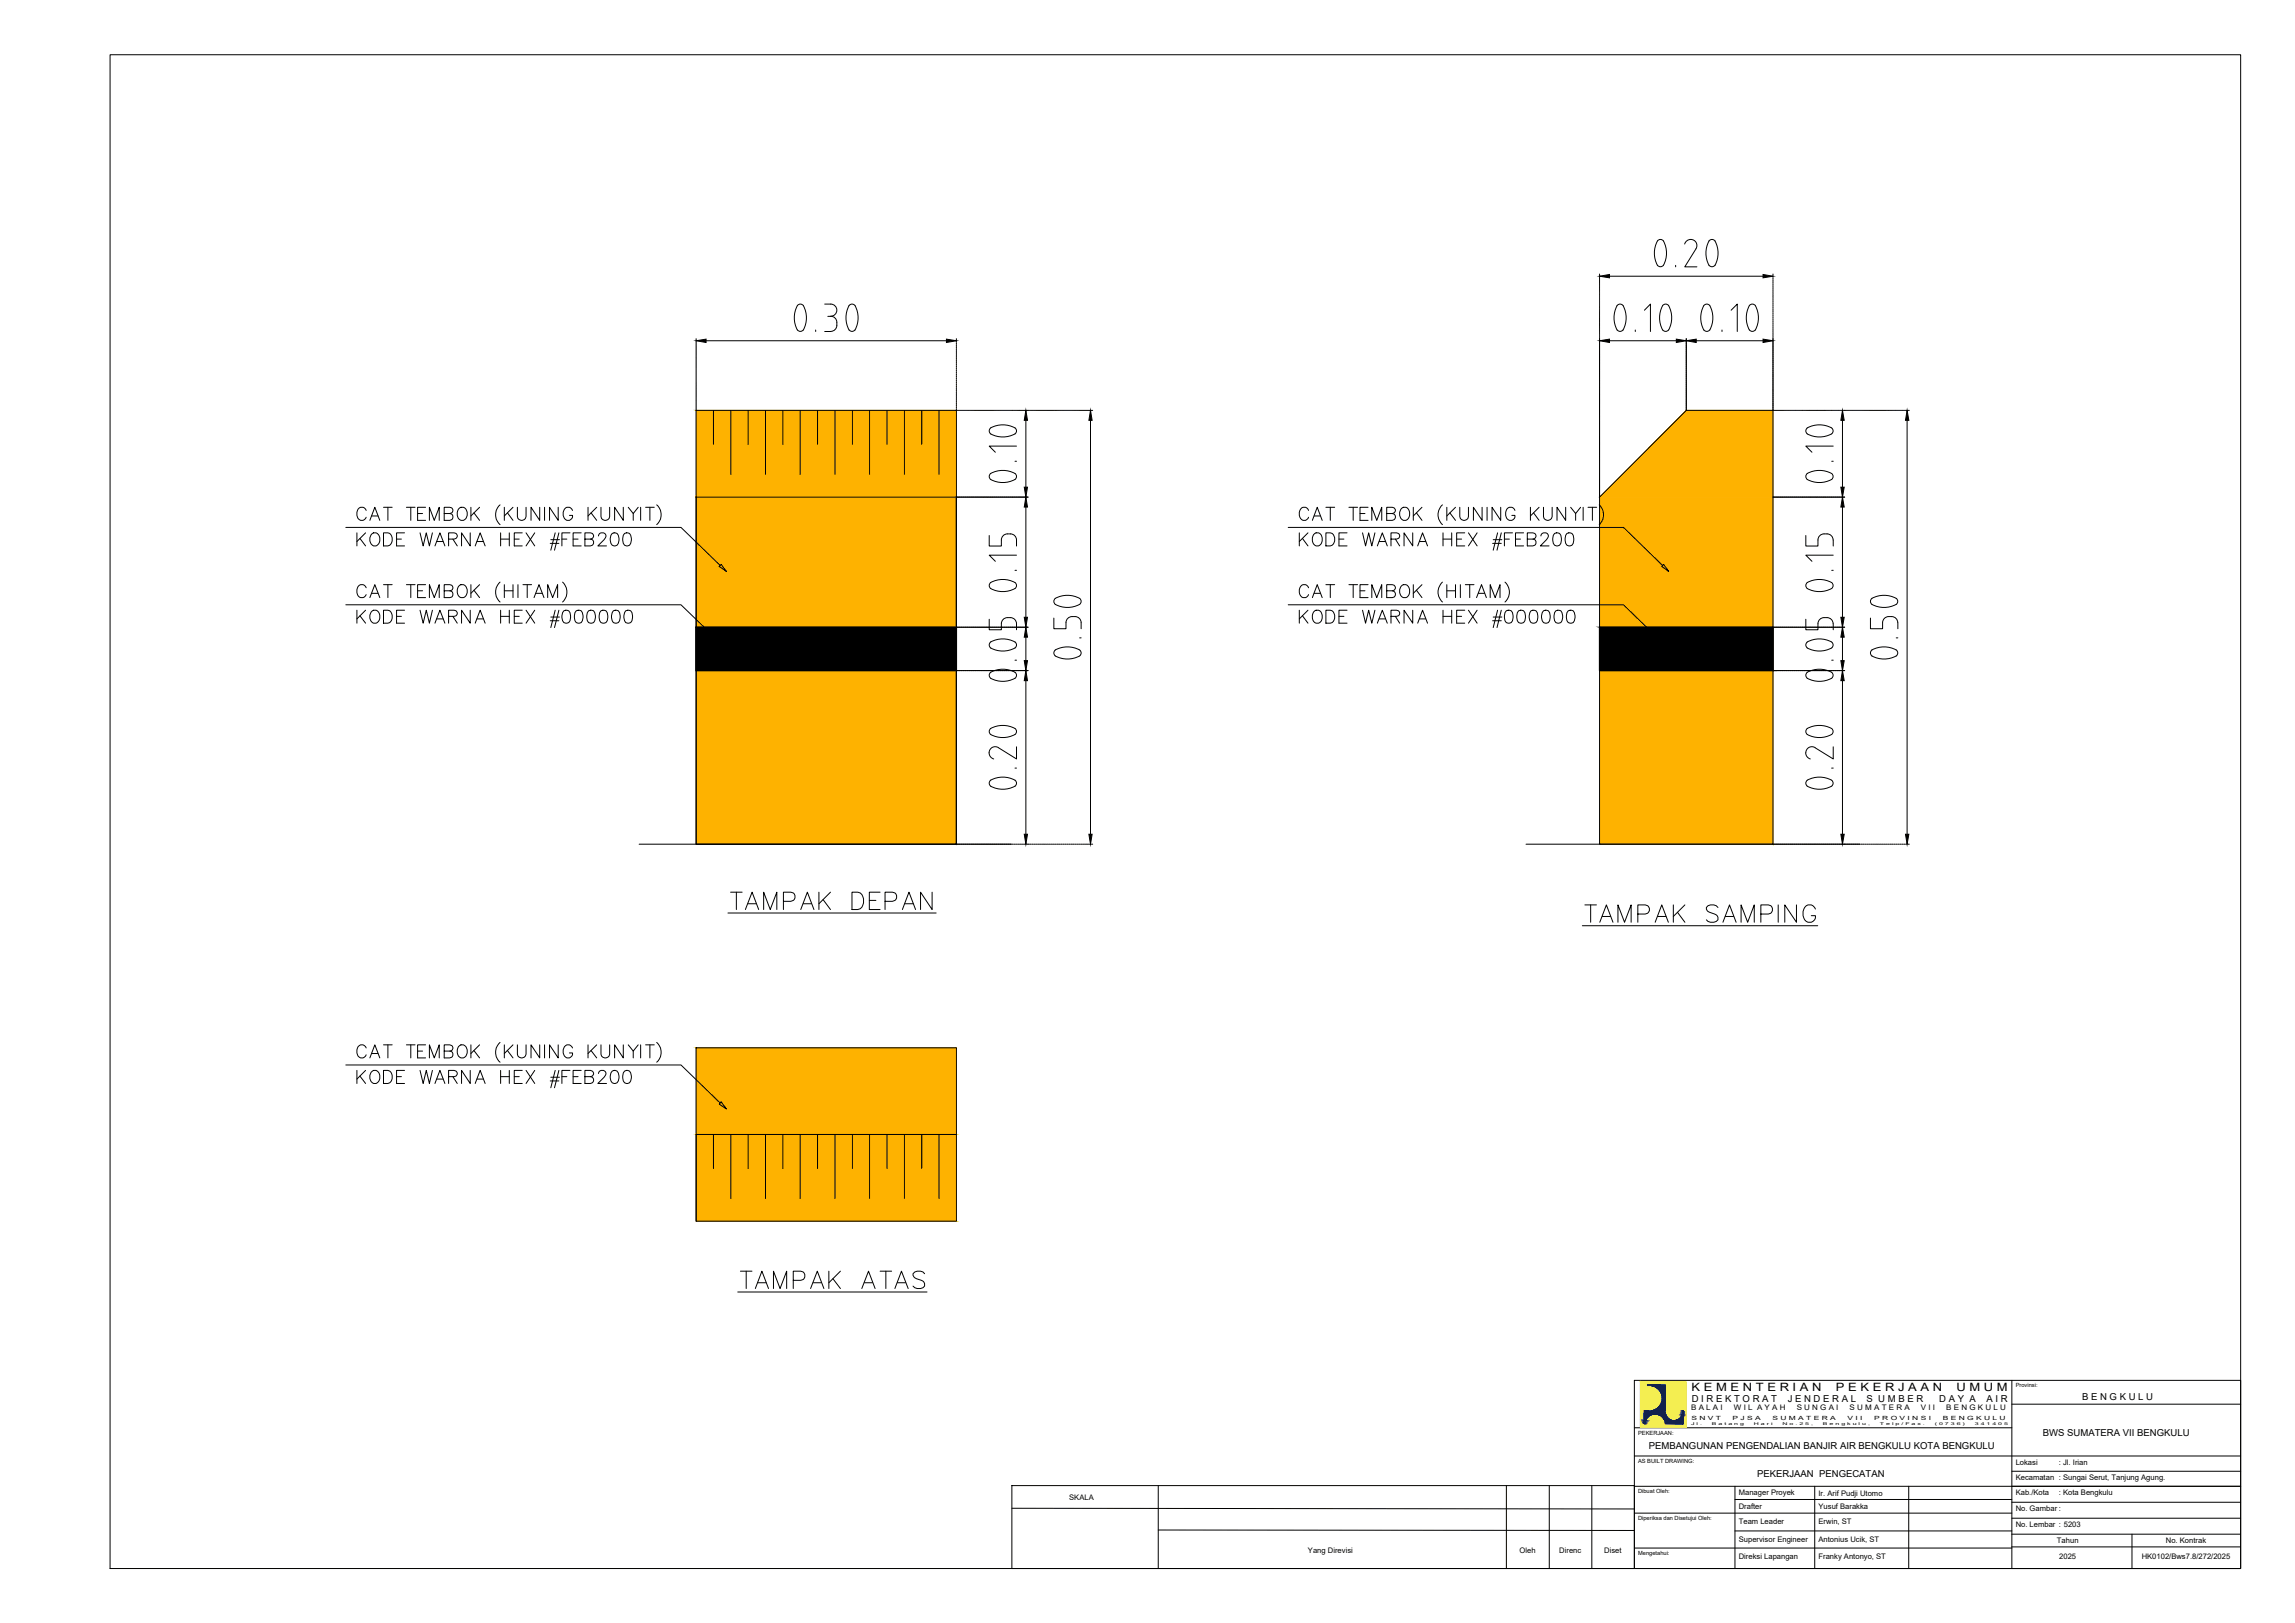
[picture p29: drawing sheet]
<svg xmlns="http://www.w3.org/2000/svg" width="420mm" height="297mm" viewBox="0 0 420 297" stroke-linecap="round" stroke-linejoin="round" font-family="sans-serif">
<defs><g id="words">
<g font-size="14.6">
<text x="137.2" y="64.2">0.30</text>
<text x="287.5" y="64.2">0.10</text>
<text x="303.4" y="64.2">0.10</text>
<text x="339" y="96.7" transform="rotate(-90 339 96.7)">0.10</text>
<text x="201.4" y="129.1" transform="rotate(-90 201.4 129.1)">0.50</text>
<text x="351" y="129.1" transform="rotate(-90 351 129.1)">0.50</text>
<text x="339" y="152.8" transform="rotate(-90 339 152.8)">0.20</text>
</g>
<g font-size="14.1">
<text x="294.9" y="52.2">0.20</text>
<text x="189.4" y="96.7" transform="rotate(-90 189.4 96.7)">0.10</text>
<text x="189.4" y="152.8" transform="rotate(-90 189.4 152.8)">0.20</text>
</g>
<g font-size="6.6">
<text x="64.6" y="116.1">KODE WARNA HEX #000000</text>
<text x="237.1" y="116.1">KODE WARNA HEX #000000</text>
</g>
<g font-size="2.1">
<text x="309.7" y="254.6">K E M E N T E R I A N</text>
<text x="336.1" y="254.6">P E K E R J A A N</text>
<text x="358.2" y="254.6">U M U M</text>
</g>
<g font-size="1.7">
<text x="309.7" y="256.5">D I R E K T O R A T</text>
<text x="327.3" y="256.5">J E N D E R A L</text>
<text x="341.7" y="256.5">S U M B E R</text>
<text x="355" y="256.5">D A Y A</text>
<text x="363.7" y="256.5">A I R</text>
<text x="381.2" y="256.2">B E N G K U L U</text>
<text x="374" y="262.8">BWS SUMATERA VII BENGKULU</text>
<text x="301.8" y="265.2">PEMBANGUNAN PENGENDALIAN BANJIR AIR BENGKULU KOTA BENGKULU</text>
<text x="321.7" y="270.2">PEKERJAAN PENGECATAN</text>
</g>
<g font-size="1.4">
<text x="309.6" y="258.1">B A L A I</text>
<text x="317.4" y="258.1">W I L A Y A H</text>
<text x="328.9" y="258.1">S U N G A I</text>
<text x="338.6" y="258.1">S U M A T E R A</text>
<text x="351.7" y="258.1">V I I</text>
<text x="356.3" y="258.1">B E N G K U L U</text>
<text x="369" y="268.1">Lokasi</text>
<text x="376.9" y="268.1">: Jl. Irian</text>
<text x="195.7" y="274.6">SKALA</text>
<text x="318.3" y="273.7">Manager Proyek</text>
<text x="332.9" y="273.7">Ir. Arif Pudji Utomo</text>
<text x="369" y="270.9">Kecamatan : Sungai Serut, Tanjung Agung.</text>
<text x="369" y="273.7">Kab./Kota</text>
<text x="376.9" y="273.7">: Kota Bengkulu</text>
<text x="318.3" y="276.1">Drafter</text>
<text x="318.3" y="278.9">Team Leader</text>
<text x="332.9" y="276.1">Yusuf Barakka</text>
<text x="332.9" y="279">Erwin, ST</text>
<text x="369" y="276.6">No. Gambar :</text>
<text x="369" y="279.5">No. Lembar : 5203</text>
<text x="239.5" y="284.2">Yang Direvisi</text>
<text x="278.2" y="284.2">Oleh</text>
<text x="285.5" y="284.2">Direnc</text>
<text x="293.7" y="284.2">Diset</text>
<text x="318.3" y="282.2">Supervisor Engineer</text>
<text x="318.3" y="285.3">Direksi Lapangan</text>
<text x="332.9" y="282.2">Antonius Ucik, ST</text>
<text x="332.9" y="285.4">Franky Antonyo, ST</text>
<text x="376.6" y="282.4">Tahun</text>
<text x="377" y="285.3">2025</text>
<text x="392.1" y="285.3">HK0102/Bws7.8/272/2025</text>
<text x="396.5" y="282.4">No. Kontrak</text>
</g>
<g font-size="1">
<text x="369" y="253.9">Provinsi:</text>
<text x="299.9" y="262.6">PEKERJAAN:</text>
<text x="309.6" y="259.8">S N V T</text>
<text x="317.2" y="259.8">P J S A</text>
<text x="324.5" y="259.8">S U M A T E R A</text>
<text x="338.2" y="259.8">V I I</text>
<text x="343.1" y="259.8">P R O V I N S I</text>
<text x="355.7" y="259.8">B E N G K U L U</text>
<text x="299.9" y="267.8">AS BUILT DRAWING:</text>
<text x="299.9" y="273.3">Dibuat Oleh:</text>
<text x="299.9" y="278.2">Diperiksa dan Disetujui Oleh:</text>
<text x="299.9" y="284.6">Mengetahui:</text>
</g>
<g font-size=".7">
<text x="309.6" y="260.9">J l .</text>
<text x="313.4" y="260.9">B a t a n g</text>
<text x="321.1" y="260.9">H a r i</text>
<text x="326.3" y="260.9">N o . 2 5 ,</text>
<text x="333.7" y="260.9">B e n g k u l u ,</text>
<text x="344.2" y="260.9">T e l p / F a x .</text>
<text x="354.2" y="260.9">( 0 7 3 6 )</text>
<text x="361.5" y="260.9">3 4 1 4 0 5</text>
</g>
</g></defs>
<!-- layer: Jalan -->
<g fill="none" stroke="#000" stroke-width=".18">
<path d="M20.2 10h390v277.1h-390zM299.2 252.6h111v34.5h-111zM368.3 252.6v34.5h41.9M368.3 257h41.9M185.3 271.9h113.9v15.2h-113.9zM185.3 276l113.9 .2M212 271.9v15.2M275.8 271.9v15.2M283.6 271.9v15.2M291.4 271.9v15.2M299.2 266.5h111M299.2 272h111"/>
<path d="M299.2 261.3h69.1M299.2 276.9h69.1M317.6 274.4h50.7M317.6 272v15.1M332.2 272v15.1M349.4 272v15.1M368.3 269.3h41.9M368.3 274.9h41.9M368.3 277.9h41.9M212 280l87.2 .1M299.2 283.3h69.1M317.6 280.2h50.7"/>
<path d="M368.3 283.1h41.8M368.3 280.8h41.8M390.3 280.8v6.3"/>
</g>
<path d="M300.3 252.8l8.4 8.4v-8.4zM300.3 252.8l8.4 8.4h-8.4z" fill="#f4ee51" stroke="#f4ee51" stroke-width=".18"/>
<path d="M300.3 252.8h8.4v8.4h-8.4zM308.7 252.8v8.4" fill="none" stroke="#f4ee51" stroke-width=".18"/>
<g fill="#002080" stroke="#002080" stroke-width=".18">
<path d="M302.4 253.6h2.5z"/>
<path d="M302.4 258.2h2.5z"/>
<path d="M301.6 253.4l3.3 .2v-.2zM301.6 253.4l3.3 .2h-3.3z"/>
<path d="M302.3 253.6h2.6zM302.3 253.6h2.6zM302.4 253.6h2.5z"/>
<path d="M302.5 253.6h2.4zM302.5 253.6h2.4z"/>
<path d="M302.5 253.6h2.4zM302.5 253.6h2.4z"/>
<path d="M302.6 253.6l2.3 .1zM302.6 253.6l2.3 .1z"/>
<path d="M302.7 253.7h2.2zM302.7 253.7h2.2z"/>
<path d="M302.8 253.7h2.1zM302.8 253.7h2.1z"/>
<path d="M302.8 253.7l2.1 .1zM302.8 253.7l2.1 .1z"/>
<path d="M302.9 253.8h2zM302.9 253.8h2z"/>
<path d="M303 253.8h1.9zM303 253.8h1.9z"/>
<path d="M303 253.8h1.9zM303 253.8h1.9z"/>
<path d="M303.1 253.8l1.8 .1zM303.1 253.8l1.8 .1z"/>
<path d="M303.2 253.9h1.7zM303.2 253.9h1.7z"/>
<path d="M303.2 253.9l1.7 .1zM303.2 253.9l1.7 .1z"/>
<path d="M303.3 254h1.6zM303.3 254h1.6z"/>
<path d="M303.3 254h1.6zM303.3 254h1.6z"/>
<path d="M303.4 254l1.5 .1zM303.4 254l1.5 .1z"/>
<path d="M303.5 254.1l1.4 .1zM303.5 254.1l1.4 .1z"/>
<path d="M303.5 254.2h1.4zM303.5 254.2h1.4z"/>
<path d="M303.6 254.2h1.3zM303.6 254.2h1.3z"/>
<path d="M303.6 254.2l1.3 .1zM303.6 254.2l1.3 .1z"/>
<path d="M303.7 254.3l1.2 .1zM303.7 254.3l1.2 .1z"/>
<path d="M303.7 254.4h1.2zM303.7 254.4h1.2z"/>
<path d="M303.8 254.4l1.1 .1zM303.8 254.4l1.1 .1z"/>
<path d="M303.8 254.5h1.1zM303.8 254.5h1.1z"/>
<path d="M303.9 254.5l1 .1zM303.9 254.5l1 .1z"/>
<path d="M303.9 254.6l1 .1zM303.9 254.6l1 .1z"/>
<path d="M304 254.7h.9zM304 254.7h.9z"/>
<path d="M304 254.7l.9 .1zM304 254.7l.9 .1z"/>
<path d="M304 254.8l.9 .1zM304 254.8l.9 .1z"/>
<path d="M304.1 254.9h.8zM304.1 254.9h.8z"/>
<path d="M304.1 254.9l.8 .1zM304.1 254.9l.8 .1z"/>
<path d="M304.1 255l.8 .1zM304.1 255l.8 .1z"/>
<path d="M304.1 255.1h.8zM304.1 255.1h.8z"/>
<path d="M304.2 255.1l.7 .1zM304.2 255.1l.7 .1z"/>
<path d="M304.2 255.2l.7 .1zM304.2 255.2l.7 .1z"/>
<path d="M304.2 255.3h.7zM304.2 255.3h.7z"/>
<path d="M304.2 255.3l.7 .1zM304.2 255.3l.7 .1z"/>
<path d="M304.2 255.4l.7 .1zM304.2 255.4l.7 .1z"/>
<path d="M304.3 255.5l.6 .1zM304.3 255.5l.6 .1z"/>
<path d="M304.3 255.6h.6zM304.3 255.6h.6z"/>
<path d="M304.3 255.6l.6 .1zM304.3 255.6l.6 .1z"/>
<path d="M304.3 255.7l.6 .1zM304.3 255.7l.6 .1z"/>
<path d="M304.3 255.8h.6zM304.3 255.8h.6z"/>
<path d="M304.3 255.8l.6 .1zM304.3 255.8l.6 .1z"/>
<path d="M304.3 255.9l.6 .1zM304.3 255.9l.6 .1z"/>
<path d="M304.3 256l.6 .1zM304.3 256l.6 .1z"/>
<path d="M304.3 256.1h.6zM304.3 256.1h.6z"/>
<path d="M304.3 256.1l.6 .1zM304.3 256.1l.6 .1z"/>
<path d="M304.3 256.2l.6 .1zM304.3 256.2l.6 .1z"/>
<path d="M304.3 256.3l.6 .1zM304.3 256.3l.6 .1z"/>
<path d="M304.2 256.4h.7zM304.2 256.4h.7z"/>
<path d="M304.2 256.4l.7 .1zM304.2 256.4l.7 .1z"/>
<path d="M304.2 256.5l.7 .1zM304.2 256.5l.7 .1z"/>
<path d="M304.2 256.6l.7 .1zM304.2 256.6l.7 .1z"/>
<path d="M304.2 256.7h.7zM304.2 256.7h.7h-.8z"/>
<path d="M304.1 256.7l.8 .1zM304.1 256.7l.8 .1z"/>
<path d="M304.1 256.8l.8 .1zM304.1 256.8l.8 .1z"/>
<path d="M304.1 256.9h.8zM304.1 256.9h.8z"/>
<path d="M304.1 256.9l.8 .1zM304.1 256.9l.8 .1h-.9z"/>
<path d="M304 257l.9 .1zM304 257l.9 .1z"/>
<path d="M304 257.1h.9zM304 257.1h.9z"/>
<path d="M304 257.1l.9 .1zM304 257.1l.9 .1z"/>
<path d="M303.9 257.2h1zM303.9 257.2h1z"/>
<path d="M303.9 257.2l1 .1zM303.9 257.2l1 .1z"/>
<path d="M303.8 257.3l1.1 .1zM303.8 257.3l1.1 .1z"/>
<path d="M303.8 257.4h1.1zM303.7 257.4h1.2z"/>
<path d="M303.7 257.4l1.2 .1zM303.7 257.4l1.2 .1z"/>
<path d="M303.7 257.5h1.2zM303.7 257.5h1.2z"/>
<path d="M303.6 257.5l1.3 .1zM303.6 257.6h1.3z"/>
<path d="M303.6 257.6h1.3zM303.6 257.6h1.3z"/>
<path d="M303.5 257.6l1.4 .1zM303.5 257.7h1.4z"/>
<path d="M303.5 257.7h1.4zM303.4 257.7h1.5z"/>
<path d="M303.4 257.7l1.5 .1zM303.3 257.8h1.6z"/>
<path d="M303.3 257.8h1.6zM303.3 257.8h1.6z"/>
<path d="M303.3 257.8l1.6 .1zM303.2 257.9h1.7z"/>
<path d="M303.2 257.9h1.7zM303.2 257.9h1.7z"/>
<path d="M303.2 257.9h1.7zM303.1 257.9h1.8z"/>
<path d="M303.1 257.9l1.8 .1zM303 258h1.9z"/>
<path d="M303 258h1.9zM303 258h1.9z"/>
<path d="M303 258h1.9zM302.9 258h2z"/>
<path d="M302.9 258l2 .1zM302.8 258.1h2.1z"/>
<path d="M302.8 258.1h2.1zM302.8 258.1h2.1z"/>
<path d="M302.8 258.1h2.1zM302.7 258.1h2.2z"/>
<path d="M302.7 258.1h2.2zM302.6 258.1h2.3z"/>
<path d="M302.6 258.1l2.3 .1zM302.5 258.2h2.4z"/>
<path d="M302.5 258.2h2.4zM302.5 258.2h2.4z"/>
<path d="M302.5 258.2h2.4zM302.4 258.2h2.5zM302.3 258.2h2.6z"/>
<path d="M308 258.2l.2 .1zM308 258.2l.2 .1z"/>
<path d="M308 258.3h.2zM308 258.3h.2z"/>
<path d="M308 258.3l.2 .1zM308 258.3l.2 .1z"/>
<path d="M308 258.4l.2 .1zM308 258.4l.2 .1z"/>
<path d="M308 258.5h.2zM308 258.5h.2z"/>
<path d="M308 258.5l.2 .1zM308 258.5l.2 .1z"/>
<path d="M308 258.6h.2zM308 258.6h.2z"/>
<path d="M301 258.2l3.9 .4v-.4zM301 258.2l3.9 .4h-3.9z"/>
<path d="M308 258.6l.2 .1zM308 258.6l.2 .1z"/>
<path d="M301 258.6l3.9 .1zM301 258.6l3.9 .1z"/>
<path d="M308 258.7h.2zM308 258.7h.2z"/>
<path d="M301 258.7l3.9 .1zM301 258.7l3.9 .1z"/>
<path d="M301 258.8h3.9zM301 258.8h3.9z"/>
<path d="M303.1 258.8h1.8zM303.1 258.8h1.8z"/>
<path d="M301 258.8h1.9zM301 258.8h2z"/>
<path d="M303.1 258.8h1.8zM303.1 258.8h1.8z"/>
<path d="M301 258.8h1.9zM301 258.8h1.9z"/>
<path d="M303.2 258.8h1.7zM303.2 258.8h1.7z"/>
<path d="M301 258.8h1.8zM301 258.8h1.9z"/>
<path d="M303.3 258.8h1.6zM303.3 258.8h1.6z"/>
<path d="M301 258.8h1.8zM301 258.8h1.7z"/>
<path d="M308 258.7l.2 .1zM308 258.7l.2 .1z"/>
<path d="M303.3 258.8h1.6zM303.3 258.8h1.6z"/>
<path d="M301 258.8h1.7zM301 258.8h1.7z"/>
<path d="M303.4 258.8h1.5zM303.4 258.8h1.5z"/>
<path d="M303.4 258.8h1.5zM303.4 258.8h1.5z"/>
<path d="M301 258.8h1.7zM301 258.8h1.6z"/>
<path d="M303.4 258.8l1.5 .1zM303.4 258.8l1.5 .1z"/>
<path d="M301 258.8h1.6zM301 258.8l1.5 .1z"/>
<path d="M303.5 258.9h1.4zM303.5 258.9h1.4z"/>
<path d="M301 258.9h1.5zM301 258.9h1.5z"/>
<path d="M308 258.8l.2 .1zM308 258.8l.2 .1z"/>
<path d="M303.6 258.9h1.3zM303.6 258.9h1.3z"/>
<path d="M303.6 258.9h1.3zM303.6 258.9h1.3z"/>
<path d="M301 258.9h1.5zM301 258.9h1.4z"/>
<path d="M303.6 258.9h1.3zM303.6 258.9h1.3z"/>
<path d="M301 258.9h1.4zM301 258.9h1.3z"/>
<path d="M308 258.9h.2zM308 258.9h.2z"/>
<path d="M303.7 258.9h1.3zM303.7 258.9h1.3z"/>
<path d="M301 258.9h1.3zM301 258.9h1.3z"/>
<path d="M303.8 258.9h1.2zM303.8 258.9h1.2z"/>
<path d="M303.8 258.9l1.2 .1zM303.8 258.9l1.2 .1z"/>
<path d="M301 258.9h1.3zM301 258.9l1.2 .1z"/>
<path d="M308 258.9l.2 .1zM308 258.9l.2 .1z"/>
<path d="M303.8 259h1.2zM303.8 259h1.2z"/>
<path d="M301 259h1.2zM301 259h1.2z"/>
<path d="M303.9 259h1.1zM303.9 259h1.1z"/>
<path d="M303.9 259h1.1zM303.9 259h1.1z"/>
<path d="M301 259h1.2zM301 259h1.1z"/>
<path d="M307.9 259h.3zM307.9 259h.3z"/>
<path d="M304 259h1zM304 259h1z"/>
<path d="M304 259l1 .1zM304 259l1 .1z"/>
<path d="M301 259h1.1zM301 259l1 .1z"/>
<path d="M304 259.1h1zM304 259.1h1z"/>
<path d="M301 259.1h1zM301 259.1h1z"/>
<path d="M307.9 259l.3 .1zM307.9 259l.3 .1z"/>
<path d="M304.1 259.1h.9zM304.1 259.1h.9z"/>
<path d="M304.1 259.1h1zM304.1 259.1h1z"/>
<path d="M301 259.1h1zM301 259.1h.9z"/>
<path d="M307.9 259.1l.3 .1zM307.9 259.1l.3 .1z"/>
<path d="M304.1 259.1l1 .1zM304.1 259.1l1 .1zM304.2 259.2h.9zM304.2 259.2h.9z"/>
<path d="M301 259.1h.9zM301 259.1l.9 .1z"/>
<path d="M307.8 259.2h.4zM307.8 259.2h.4z"/>
<path d="M304.2 259.2h.9zM304.2 259.2h.9z"/>
<path d="M301 259.2h.9zM301 259.2h.8z"/>
<path d="M304.2 259.2h.9zM304.2 259.2h.9z"/>
<path d="M304.2 259.2l.9 .1zM304.2 259.2l.9 .1z"/>
<path d="M301 259.2h.8zM301 259.2l.8 .1z"/>
<path d="M307.8 259.2l.4 .1zM307.8 259.2l.4 .1z"/>
<path d="M304.3 259.3h.8zM304.3 259.3h.8z"/>
<path d="M304.3 259.3h.8zM304.3 259.3h.8z"/>
<path d="M301 259.3h.8zM301 259.3h.8z"/>
<path d="M307.8 259.3h.4zM307.8 259.3h.4z"/>
<path d="M304.3 259.3h.9zM304.3 259.3h.9z"/>
<path d="M304.3 259.3h.9zM304.3 259.3h.9z"/>
<path d="M301 259.3h.8zM301 259.3h.7z"/>
<path d="M307.8 259.3l.4 .1zM307.8 259.3l.4 .1z"/>
<path d="M304.4 259.3l.8 .1zM304.4 259.3l.8 .1z"/>
<path d="M304.4 259.4h.8zM304.4 259.4h.8z"/>
<path d="M301 259.3h.7zM301 259.3l.6 .1z"/>
<path d="M307.7 259.4h.5zM307.7 259.4h.5z"/>
<path d="M304.4 259.4h.8zM304.4 259.4h.8z"/>
<path d="M304.4 259.4h.8zM304.4 259.4h.8z"/>
<path d="M301 259.4h.6zM301 259.4h.6z"/>
<path d="M307.7 259.4l.5 .1zM307.7 259.4l.5 .1z"/>
<path d="M304.4 259.4l.9 .1zM304.4 259.4l.9 .1z"/>
<path d="M304.5 259.5h.8zM304.5 259.5h.8z"/>
<path d="M301 259.4h.6zM301 259.4l.6 .1z"/>
<path d="M307.7 259.5h.5zM307.6 259.5h.6z"/>
<path d="M304.5 259.5h.8zM304.5 259.5h.8z"/>
<path d="M304.5 259.5l.9 .1zM304.5 259.5l.9 .1z"/>
<path d="M301 259.5h.6zM301 259.5l.5 .1z"/>
<path d="M307.6 259.5l.6 .1zM307.6 259.5l.6 .1z"/>
<path d="M304.5 259.6h.9zM304.5 259.6h.9z"/>
<path d="M307.6 259.6h.6zM307.6 259.6h.6z"/>
<path d="M304.5 259.6h.9zM304.5 259.6h.9zM304.6 259.6h.8zM304.6 259.6h.8z"/>
<path d="M301 259.6h.5zM301 259.6h.5z"/>
<path d="M307.5 259.6h.7zM307.5 259.6h.7z"/>
<path d="M304.6 259.6h.8zM304.6 259.6h.8z"/>
<path d="M304.6 259.6l.9 .1zM304.6 259.6l.9 .1z"/>
<path d="M301 259.6h.5zM301 259.6l.5 .1z"/>
<path d="M307.5 259.6l.7 .1zM307.4 259.7h.8z"/>
<path d="M304.6 259.7h.9zM304.6 259.7h.9z"/>
<path d="M307.4 259.7h.8zM307.4 259.7h.8z"/>
<path d="M304.6 259.7h.9zM304.6 259.7h.9z"/>
<path d="M301 259.7h.5zM301 259.7h.4z"/>
<path d="M304.6 259.7h.9zM304.6 259.7h.9z"/>
<path d="M307.4 259.7h.8zM307.3 259.7h.9z"/>
<path d="M304.6 259.7h1zM304.6 259.7h1z"/>
<path d="M304.7 259.7l.9 .1zM304.7 259.7l.9 .1z"/>
<path d="M301 259.7h.4zM301 259.7l.4 .1z"/>
<path d="M307.3 259.7l.9 .1zM307.3 259.8h.9z"/>
<path d="M304.7 259.8h.9zM304.7 259.8h.9z"/>
<path d="M307.3 259.8h.9zM307.3 259.8h.9z"/>
<path d="M304.7 259.8h1zM304.7 259.8h1z"/>
<path d="M304.7 259.8h1zM304.7 259.8h1z"/>
<path d="M301 259.8h.4zM301 259.8h.3z"/>
<path d="M307.2 259.8h1zM307.2 259.8h1z"/>
<path d="M304.7 259.8h1.1zM304.7 259.8h1.1z"/>
<path d="M307.2 259.8h1zM307.1 259.8h1.1z"/>
<path d="M304.7 259.8l1.1 .1zM304.7 259.8l1.1 .1z"/>
<path d="M307.1 259.8l1.1 .1zM307.1 259.8l1.1 .1z"/>
<path d="M304.7 259.9h1.2zM304.7 259.9h1.2z"/>
<path d="M301 259.8h.3zM301 259.8l.3 .1z"/>
<path d="M304.7 259.9h1.2zM304.7 259.9h1.2z"/>
<path d="M307.1 259.9h1.1zM307 259.9h1.2z"/>
<path d="M304.7 259.9h1.2zM304.7 259.9h1.2z"/>
<path d="M307 259.9h1.2zM306.9 259.9h1.3z"/>
<path d="M304.7 259.9h1.3zM304.7 259.9h1.3z"/>
<path d="M306.9 259.9h1.3zM306.9 259.9h1.3z"/>
<path d="M304.8 259.9l1.2 .1zM304.8 259.9l1.2 .1z"/>
<path d="M304.8 260h1.2zM304.8 260h1.2z"/>
<path d="M301 259.9h.3zM301 259.9l.3 .1z"/>
<path d="M306.9 259.9l1.3 .1zM306.8 260h1.4z"/>
<path d="M304.8 260h1.3zM304.8 260h1.3z"/>
<path d="M306.8 260h1.4zM306.8 260h1.4z"/>
<path d="M304.8 260h1.4zM304.8 260h1.4z"/>
<path d="M306.8 260h1.4zM306.7 260h1.5z"/>
<path d="M304.8 260h1.4zM304.8 260h1.4z"/>
<path d="M306.7 260h1.5zM306.6 260h1.6z"/>
<path d="M304.8 260h1.5zM304.8 260h1.5z"/>
<path d="M306.6 260h1.6zM306.6 260h1.6z"/>
<path d="M304.8 260h1.5zM304.8 260h1.5z"/>
<path d="M306.6 260h1.6zM306.5 260h1.7zM306.5 260h1.7zM306.5 260h1.7z"/>
<path d="M304.8 260h1.6zM304.8 260h1.6z"/>
<path d="M306.5 260h1.7zM306.5 260h1.7z"/>
<path d="M304.8 260h1.7zM304.8 260h1.7z"/>
<path d="M304.8 260h3.4zM304.8 260h3.4z"/>
<path d="M301 260h.3zM301 260h.3z"/>
<path d="M304.8 260l3.4 .1zM304.8 260l3.4 .1z"/>
<path d="M301 260h.3zM301 260l.3 .1z"/>
<path d="M304.8 260.1h3.4zM304.8 260.1h3.4z"/>
<path d="M301 260.1h.3zM301 260.1h.2z"/>
<path d="M304.8 260.1l3.4 .1zM304.8 260.1l3.4 .1z"/>
<path d="M301 260.1h.2zM301 260.1l.2 .1z"/>
<path d="M304.8 260.2l3.4 .1zM304.8 260.2l3.4 .1z"/>
<path d="M301 260.2h.2zM301 260.2l.2 .1z"/>
<path d="M304.8 260.3h3.4zM304.8 260.3h3.4z"/>
<path d="M301 260.3h.2zM301 260.3h.2z"/>
<path d="M304.9 260.3l3.3 .1zM304.9 260.3l3.3 .1z"/>
<path d="M301 260.3h.2zM301 260.3l.2 .1z"/>
<path d="M304.9 260.4l3.3 .1zM304.9 260.4l3.3 .1z"/>
<path d="M301 260.4l.2 .1zM301 260.4l.2 .1z"/>
<path d="M304.9 260.5h3.3zM304.9 260.5h3.3z"/>
<path d="M301 260.5h.2zM301 260.5h.2z"/>
<path d="M304.9 260.5l3.3 .1zM304.9 260.5l3.3 .1z"/>
<path d="M301 260.5l.2 .1zM301 260.5l.2 .1z"/>
</g>
<!-- layer: 01. Timbunan Pilihan -->
<g fill="#feb200" stroke="#feb200" stroke-width=".18">
<path d="M127.4 91l47.7 63.5v-63.5zM127.4 91l47.7 63.5h-47.7z"/>
<path d="M127.4 191.8l47.7 15.8v-15.8zM127.4 191.8l47.7 15.8h-47.7zM127.4 207.6l47.7 15.9v-15.9zM127.4 207.6l47.7 15.9h-47.7z"/>
<path d="M308.7 75.1l15.9 15.9v-15.9zM308.7 75.1l15.9 15.9h-31.8z"/>
<path d="M292.8 91l31.8 63.5v-63.5zM292.8 91l31.8 63.5h-31.8z"/>
<path d="M127.4 75.1l47.7 15.9v-15.9zM127.4 75.1l47.7 15.9h-47.7z"/>
</g>
<!-- layer: 0 -->
<g fill="none" stroke="#000" stroke-width=".18">
<path d="M127.4 75.1h47.7v79.4h-47.7zM130.6 75.1v6.2M133.8 75.1v11.7M137 75.1v6.2M140.1 75.1v11.7M143.3 75.1v6.2M146.5 75.1v11.7M149.7 75.1v6.2M152.9 75.1v11.7M156 75.1v6.2M159.2 75.1v11.7M162.4 75.1v6.2"/>
<path d="M165.6 75.1v11.7M168.7 75.1v6.2M171.9 75.1v11.7M308.7 75.1h15.9v79.4h-31.8v-63.5zM63.3 96.5h61.4l7.1 7M127.4 91h47.7v63.5h-47.7zM235.8 96.5h61.4l7.2 7M63.3 110.7h61.4l7.1 6.9M235.8 110.7h61.4l7.2 6.9M117 154.5h68.1M279.4 154.5h61.1M63.3 194.9h61.4l7.1 7"/>
<path d="M127.4 191.8h47.7v31.7h-47.7zM130.6 207.6v6.3M133.8 207.6v11.8M137 207.6v6.3M140.1 207.6v11.8M143.3 207.6v6.3M146.5 207.6v11.8M149.7 207.6v6.3M152.9 207.6v11.8M156 207.6v6.3M159.2 207.6v11.8M162.4 207.6v6.3"/>
<path d="M165.6 207.6v11.8M168.7 207.6v6.3M171.9 207.6v11.8M175.1 207.6h-47.7v15.9"/>
</g>
<!-- layer: 01. Timbunan Pilihan -->
<g fill="#000" stroke="#000" stroke-width=".18">
<path d="M127.4 114.8l47.7 7.9v-7.9zM127.4 114.8l47.7 7.9h-47.7z"/>
<path d="M292.8 114.8l31.8 7.9v-7.9zM292.8 114.8l31.8 7.9h-31.8z"/>
</g>
<!-- layer: 0 -->
<path d="M127.4 114.8h47.7v7.9h-47.7zM292.8 114.8h31.8v7.9h-31.8z" fill="none" stroke="#000" stroke-width=".25"/>
<!-- layer: DIM -->
<g fill="none" stroke="#000" stroke-width=".18">
<path d="M294.7 50.6h28.1M127.4 62v.1M127.4 62.2v.1M127.4 62.4v.1M127.4 62.6v.1M127.4 62.8v.1M127.4 62.9v.2M127.4 63.1v.2M127.4 63.3v.1M127.4 63.5v.1M127.4 63.7v.1M127.4 63.9v.1"/>
<path d="M127.4 64.1v.1M127.4 64.2v.2M127.4 64.4v.2M127.4 64.6v.2M127.4 64.8v.1M127.4 65v.1M127.4 65.2v.1M127.4 65.4v.1M127.4 65.6v.1M127.4 65.8v.1M127.4 65.9v.2M127.4 66.1v.2"/>
<path d="M127.4 66.3v.1M127.4 66.5v.1M127.4 66.7v.1M127.4 66.9v.1M127.4 67.1v.1M127.4 67.3v.1M127.4 67.4v.2M127.4 67.6v.2M127.4 67.8v.2M127.4 68v.1M127.4 68.2v.1M127.4 68.4v.1"/>
<path d="M127.4 68.6v.1M127.4 68.8v.1M127.4 68.9v.2M127.4 69.1v.2M127.4 69.3v.1M127.4 69.5v.1M127.4 69.7v.1M127.4 69.9v.1M127.4 70.1v.1M127.4 70.3v.1M127.4 70.4v.2M127.4 70.6v.1"/>
<path d="M127.4 70.8v.1M127.4 71v.1M127.4 71.2v.1M127.4 71.4v.1M127.4 71.6v.1M127.4 71.8v.1M127.4 72v.1M127.4 72.1v.1M127.4 72.3v.1M127.4 72.5v.1M127.4 72.7v.1M127.4 72.9v.1"/>
<path d="M127.4 73.1v.1M127.4 73.3v.1M127.4 73.4v.2M127.4 73.6v.2M127.4 73.8v.1M127.4 74v.1M127.4 74.2v.1M127.4 74.4v.1M127.4 74.6v.1M127.4 74.7v.2M127.4 74.9v.2M129.3 62.4h44"/>
<path d="M175.1 62v.3M175.1 62.4v.3M175.1 62.8v.2M175.1 63.2v.2M175.1 63.5v.3M175.1 63.9v.3M175.1 64.3v.2M175.1 64.7v.2M194.4 75.1h.1M194.5 75.1h.1M194.7 75.1h.1M194.9 75.1h.1"/>
<path d="M195.1 75.1h.1M195.3 75.1h.1M195.5 75.1h.1M195.7 75.1h.1M195.8 75.1h.2M196 75.1h.2M196.2 75.1h.1M196.4 75.1h.1M196.6 75.1h.1M196.8 75.1h.1M197 75.1h.1M197.1 75.1h.2"/>
<path d="M197.3 75.1h.2M197.5 75.1h.2M197.7 75.1h.1M197.9 75.1h.1M198.1 75.1h.1M198.3 75.1h.1M198.5 75.1h.1M198.6 75.1h.2M198.8 75.1h.2M199 75.1h.2M199.2 75.1h.1M199.4 75.1h.1"/>
<path d="M199.6 75.1h.1M199.6 76.9v75.8M199.8 75.1h.1M200 75.1h.1M292.8 69.3v.1M292.8 69.5v.8M292.8 70.4v.1M292.8 70.6v.1M292.8 70.8v.9M292.8 71.7v.1M292.8 71.9v.1M292.8 72.1v.9"/>
<path d="M292.8 73v.2M292.8 73.2v.1M292.8 73.4v.9M292.8 74.3v.2M292.8 74.5v.2M292.8 74.7v.9M292.8 75.7v.1M292.8 75.8v.2M292.8 76v.9M292.8 77v.1M292.8 77.2v.1M292.8 77.4v.8"/>
<path d="M292.8 78.3v.1M292.8 78.5v.1M292.8 78.7v.1M292.8 78.9v.6M292.8 79.6v.1M292.8 79.8v.1M292.8 80v.1M308.7 69.2v.2M308.7 69.5v.3M308.7 69.9v.3M308.7 70.3v.3M308.7 70.6v.3"/>
<path d="M308.7 71v.3M308.7 71.4v.3M308.7 71.8v.3M308.7 72.1v.3M308.7 72.5v.3M308.7 72.9v.3M308.7 73.3v.3M308.7 73.6v.3M308.7 74v.3M308.7 74.4v.3M308.7 74.7v.4M344 75.1h.2"/>
<path d="M344.2 75.1h.1M344.4 75.1h.1M344.6 75.1h.1M344.8 75.1h.1M345 75.1h.1M345.2 75.1h.1M345.4 75.1h.1M345.5 75.1h.2M345.7 75.1h.1M345.9 75.1h.1M346.1 75.1h.1M346.3 75.1h.1"/>
<path d="M346.5 75.1h.1M346.7 75.1h.1M346.9 75.1h.3M347.2 75.1h.1M347.4 75.1h.1M347.6 75.1h.1M347.8 75.1h.1M348 75.1h.1M348.2 75.1h.3M348.5 75.1h.2M348.7 75.1h.1M348.9 75.1h.1"/>
<path d="M349.1 75.1h.1M349.1 76.9v75.8M349.3 75.1h.1M349.5 75.1h.1M187.8 92.8v20.2M292.8 80.2v.6M292.8 80.9v.1M292.8 81.1v.1M292.8 81.3v.1M292.8 81.5v.7M292.8 82.2v.1M292.8 82.4v.1"/>
<path d="M292.8 82.6v.1M292.8 82.8v.7M292.8 83.5v.2M292.8 83.7v.1M292.8 83.9v.1M292.8 84.1v.7M292.8 84.8v.2M292.8 85v.2M292.8 85.2v.2M292.8 85.4v.7M292.8 86.2v.1M292.8 86.3v.2"/>
<path d="M292.8 86.5v.2M292.8 86.7v.7M292.8 87.5v.1M292.8 87.7v.1M292.8 87.8v.2M292.8 88v.7M292.8 88.8v.1M292.8 89v.1M292.8 89.2v.1M292.8 89.4v.6M292.8 90.1v.1M292.8 90.3v.1"/>
<path d="M292.8 90.5v.1M292.8 90.7v.3M337.3 92.8v20.2M175.1 114.8h.3M175.5 114.8h.3M175.9 114.8h.3M176.2 114.8h.4M176.6 114.8h.3M177 114.8h.3M177.4 114.8h.3M177.7 114.8h.4M178.1 114.8h.3"/>
<path d="M178.5 114.8h.3M178.9 114.8h.3M179.2 114.8h.4M179.6 114.8h.3M180 114.8h.3M180.4 114.8h.3M180.7 114.8h.4M181.1 114.8h.3M181.5 114.8h.3M181.9 114.8h.3M182.2 114.8h.4M182.6 114.8h.3"/>
<path d="M183 114.8h.3M183.4 114.8h.3M183.7 114.8h.3M184.1 114.8h.3M184.5 114.8h.3M185 113a1.26 1.26 0 0 0-1.7 1.1v1.2h-2.2v-2M185.8 106.6a4.4 4.4 0 0 0-4.6 .2l-.1 .4 .1 .4a4.4 4.4 0 0 0 4.6 .1M185.8 117.5a4.4 4.4 0 0 0-4.6 .1l-.1 .4 .1 .4a4.4 4.4 0 0 0 4.6 .2M186.1 101.6h-5l1.1 1.1M324.6 114.8h.3M325 114.8h.3M325.4 114.8h.3"/>
<path d="M325.8 114.8h.3M326.1 114.8h.3M326.5 114.8h.3M326.9 114.8h.3M327.3 114.8h.3M327.6 114.8h.3M328 114.8h.3M328.4 114.8h.7M329.1 114.8h.3M329.5 114.8h.3M329.9 114.8h.3M330.2 114.8h.4"/>
<path d="M330.6 114.8h.3M331 114.8h.7M331.7 114.8h.4M332.1 114.8h.3M332.5 114.8h.3M332.9 114.8h.3M333.2 114.8h.4M333.6 114.8h.7M334.5 113a1.26 1.26 0 0 0-1.7 1.1v1.2h-2.2v-2M335.3 106.6a4.4 4.4 0 0 0-4.6 .2l-.1 .4 .1 .4a4.4 4.4 0 0 0 4.6 .1M335.3 117.5a4.4 4.4 0 0 0-4.6 .1l-.1 .4 .1 .4a4.4 4.4 0 0 0 4.6 .2M335.6 101.6h-5l1.1 1.1"/>
<path d="M187.8 124.6v28.1M337.3 124.6v28.1M194.2 154.5h.2M194.6 154.5h.2M194.9 154.5h.3M195.3 154.5h.3M195.7 154.5h.2M196.1 154.5h.2M196.4 154.5h.3M196.8 154.5h.3M197.2 154.5h.2M197.6 154.5h.2"/>
<path d="M197.9 154.5h.3M198.3 154.5h.3M198.7 154.5h.2M199.1 154.5h.2M199.4 154.5h.3M199.8 154.5h.2M344.1 154.5h.2M344.4 154.5h.3M344.8 154.5h.3M345.2 154.5h.2M345.6 154.5h.2M345.9 154.5h.3"/>
<path d="M346.3 154.5h.3M346.7 154.5h.2M347.1 154.5h.2M347.5 154.5h.2M347.8 154.5h.3M348.2 154.5h.2M348.6 154.5h.2M349 154.5h.2M349.3 154.5h.2"/>
</g>
<path d="M127.4 62.4l1.9-.3v.6zM173.3 62.1l1.8 .3-1.8 .3zM199.6 75.1l.3 1.8h-.6zM349.1 75.1l.4 1.8h-.7zM199.3 152.7h.6l-.3 1.8zM348.8 152.7h.7l-.4 1.8z" fill="#000" stroke="#000" stroke-width=".18"/>
<!-- layer: sta_ip -->
<g fill="none" stroke="#000" stroke-width=".18">
<path d="M65.3 97.5v2.4M65.9 98.5l1 1.4M66.9 97.5l-1.6 1.6M67 93.4a.87 .87 0 0 0-1-.6 .87 .87 0 0 0-.7 1 1.03 1.03 0 0 0 .3 1.1 1.03 1.03 0 0 0 1.1 .2l.3-.4M67.7 95.2l.9-2.4 .9 2.4M67.9 97.9a.88 .88 0 0 1 1.1-.3 .88 .88 0 0 1 .5 .8 1.12 1.12 0 0 1-1.1 1.5 1.41 1.41 0 0 1-.5-2zM68.1 94.4h1.1M70.2 97.5h.8a1.28 1.28 0 0 1 .8 1.2 1.28 1.28 0 0 1-.8 1.2h-.8zM70.2 92.8h1.6M71 92.8v2.4M72.6 98.7h.9M74.1 97.5h-1.5v2.4h1.5"/>
<path d="M74.4 92.8h1.6M75.2 92.8v2.4M76.5 94h.9M76.9 97.5l.6 2.4 .5-2.4 .6 2.4 .6-2.4M77.9 92.8h-1.4v2.4h1.4M78.6 95.2v-2.4l.9 2.4 .9-2.4v2.4M79.6 99.9l.9-2.4 .9 2.4M80 99.1h1.1M81.3 94h1l.4-.1a.57 .57 0 0 0 0-1l-1.4-.1v2.4h1l.4-.1a.63 .63 0 0 0 .2-.7 .63 .63 0 0 0-.6-.4M82.1 98.7h1a.62 .62 0 0 0 .6-.7l-.2-.4-.4-.1h-1v2.4M82.9 98.7l.8 1.2M83.9 93.2a.89 .89 0 0 1 1-.3 .89 .89 0 0 1 .6 .9 1.04 1.04 0 0 1-.2 1.1 1.04 1.04 0 0 1-1.1 .2 1.51 1.51 0 0 1-.3-1.9z"/>
<path d="M86.1 97.5v2.4l-1.6-2.4v2.4M86.2 92.8v2.4M86.8 93.9l1 1.3M87 99.9l.9-2.4 .9 2.4M87.3 99.1h1.2M87.8 92.8l-1.6 1.6M91.5 92.4a2.42 2.42 0 0 0 0 3.6M91.7 98.7h1.5M91.7 97.5v2.4M92.3 92.8v2.4M92.9 93.9l1 1.3M93.2 97.5v2.4"/>
<path d="M93.9 92.8l-1.6 1.6M94.1 98.7h1M94.7 92.8v1.7a.8 .8 0 0 0 .8 .7 .8 .8 0 0 0 .8-.7v-1.7M95.6 97.5h-1.5v2.4h1.5M96.3 97.5l1.6 2.4M97.9 97.5l-1.6 2.4M98.8 92.8v2.4l-1.6-2.4v2.4M99.7 92.8v2.4M100.7 99.4h1.6M100.8 98.8h1.6M101.6 97.5l-.8 3.2M102.2 92.8v2.4l-1.6-2.4v2.4"/>
<path d="M102.3 97.5l-.8 3.2M102.9 98.7h.9M104.4 97.5h-1.5v2.4M104.8 93.4a.88 .88 0 0 0-1-.6 .88 .88 0 0 0-.7 1 1.03 1.03 0 0 0 .2 1.1 1.03 1.03 0 0 0 1.2 .2l.3-.4v-.4h-.6M104.9 98.7h.9M106.4 97.5h-1.5v2.4h1.5M107.1 98.7h1a.62 .62 0 0 0 .6-.7l-.3-.4-.3-.1h-1v2.4h1a.63 .63 0 0 0 .6-.6 .63 .63 0 0 0-.6-.6M107.7 92.8v2.4M108.2 93.9l1 1.3M109.2 92.8l-1.5 1.6M109.6 98.1l.2-.5 .7-.1a.59 .59 0 0 1 .3 .9l-1.3 1.5h1.5M110 92.8v1.7a.8 .8 0 0 0 .8 .7 .8 .8 0 0 0 .8-.7v-1.7"/>
<path d="M112.1 97.6a.78 .78 0 0 1 1.1 .4 1.86 1.86 0 0 1-.2 1.8 .74 .74 0 0 1-1.2-.4 1.86 1.86 0 0 1 .3-1.8zM114.1 92.8v2.4l-1.6-2.4v2.4M114.3 97.6a.77 .77 0 0 1 1.2 .4 1.93 1.93 0 0 1-.2 1.8 .76 .76 0 0 1-1.2-.4 2.02 2.02 0 0 1 .2-1.8zM115 92.8l.9 1.2 .9-1.2M115.9 94v1.2M117.3 92.8v2.4M118.2 92.8h1.6M119 92.8v2.4M120.2 92.4a2.42 2.42 0 0 1 0 3.6M237.9 97.5v2.4M238.4 98.5l1.1 1.4M239.5 97.5l-1.6 1.6"/>
<path d="M239.6 93.4a.87 .87 0 0 0-1-.6 .87 .87 0 0 0-.7 1 1.03 1.03 0 0 0 .2 1.1 1.03 1.03 0 0 0 1.1 .2l.4-.4M240.3 95.2l.9-2.4 .9 2.4M240.5 97.9a.88 .88 0 0 1 1-.3 .88 .88 0 0 1 .6 .8 1.03 1.03 0 0 1-.3 1.2 1.03 1.03 0 0 1-1.1 .2 1.51 1.51 0 0 1-.2-1.9zM240.6 94.4h1.1M242.7 97.5h.8a1.27 1.27 0 0 1 .9 1.2 1.27 1.27 0 0 1-.9 1.2h-.8zM242.7 92.8h1.6M243.5 92.8v2.4M245.1 98.7h.9M246.6 97.5h-1.5v2.4h1.5M247 92.8h1.5M247.7 92.8v2.4M249 94h.9"/>
<path d="M249.4 97.5l.6 2.4 .6-2.4 .5 2.4 .6-2.4M250.5 92.8h-1.5v2.4h1.5M251.1 95.2v-2.4l1 2.4 .9-2.4v2.4M252.2 99.9l.9-2.4 .9 2.4M252.5 99.1h1.1M253.9 94h1a.62 .62 0 0 0 .6-.7l-.3-.4-.3-.1h-1v2.4h1a.63 .63 0 0 0 .6-.6 .63 .63 0 0 0-.6-.6M254.7 98.7h1l.3-.2a.54 .54 0 0 0 0-.9l-1.3-.1v2.4M255.5 98.7l.7 1.2M256.5 93.2a.88 .88 0 0 1 1-.3 .88 .88 0 0 1 .6 .9 1.03 1.03 0 0 1-.3 1.1 1.03 1.03 0 0 1-1.1 .2 1.44 1.44 0 0 1-.2-1.9zM258.6 97.5v2.4l-1.6-2.4v2.4M258.7 92.8v2.4M259.3 93.9l1 1.3"/>
<path d="M259.5 99.9l.9-2.4 .9 2.4M259.9 99.1h1.1M260.3 92.8l-1.6 1.6M264.1 92.4a2.42 2.42 0 0 0 0 3.6M264.2 98.7h1.6M264.2 97.5v2.4M264.9 92.8v2.4M265.4 93.9l1.1 1.3M265.8 97.5v2.4M266.5 92.8l-1.6 1.6M266.7 98.7h.9M267.3 92.8v1.7a.8 .8 0 0 0 .7 .7 .8 .8 0 0 0 .8-.7v-1.7"/>
<path d="M268.2 97.5h-1.5v2.4h1.5M268.8 97.5l1.6 2.4M270.4 97.5l-1.6 2.4M271.3 92.8v2.4l-1.6-2.4v2.4M272.2 92.8v2.4M273.3 99.4h1.5M273.4 98.8h1.6M274.2 97.5l-.8 3.2M274.7 92.8v2.4l-1.5-2.4v2.4M274.8 97.5l-.7 3.2M275.4 98.7h.9M276.9 97.5h-1.5v2.4"/>
<path d="M277.3 93.4a.87 .87 0 0 0-.9-.6 .87 .87 0 0 0-.7 1 1.03 1.03 0 0 0 .2 1.1 1.03 1.03 0 0 0 1.1 .2l.3-.4v-.4h-.5M277.5 98.7h.9M278.9 97.5h-1.4v2.4h1.4M279.6 98.7h1l.4-.2a.54 .54 0 0 0 0-.9l-1.4-.1v2.4h1a.63 .63 0 0 0 .6-.6 .63 .63 0 0 0-.6-.6M280.2 92.8v2.4M280.8 93.9l1 1.3M281.8 92.8l-1.6 1.6M282.1 98.1l.1-.3a.75 .75 0 0 1 1.2 0 .75 .75 0 0 1-.3 1l-1.1 1.1h1.6M282.6 92.8v1.7a.8 .8 0 0 0 .8 .7 .8 .8 0 0 0 .8-.7v-1.7M284.6 97.6a.8 .8 0 0 1 1.2 .4 2.02 2.02 0 0 1-.3 1.8 .76 .76 0 0 1-1.1-.4 2.02 2.02 0 0 1 .2-1.8zM286.6 92.8v2.4l-1.5-2.4v2.4M286.9 97.6a.8 .8 0 0 1 1.1 .4 2.02 2.02 0 0 1-.2 1.8 .76 .76 0 0 1-1.2-.4 2.02 2.02 0 0 1 .3-1.8z"/>
<path d="M287.5 92.8l1 1.2 .9-1.2M288.5 94v1.2M289.8 92.8v2.4M290.7 92.8h1.6M291.5 92.8v2.4M292.8 92.4a2.46 2.46 0 0 1 0 3.6M67 107.6a.87 .87 0 0 0-1-.6 .87 .87 0 0 0-.7 .9 1.03 1.03 0 0 0 .3 1.1 1.03 1.03 0 0 0 1.1 .3l.3-.5M67.7 109.4l.9-2.4 .9 2.4M70.2 107h1.6M71 107v2.4M74.4 107h1.6M75.2 107v2.4"/>
<path d="M76.5 108.1h.9M77.9 107h-1.4v2.4M78.6 109.4v-2.4l.9 2.4 .9-2.4v2.4M81.3 108.1l1.4-.1a.57 .57 0 0 0 0-.9l-1.4-.1v2.4l1.4-.1a.65 .65 0 0 0 .2-.7 .65 .65 0 0 0-.6-.5M83.9 107.3a.89 .89 0 0 1 1-.3 .89 .89 0 0 1 .6 .9 1.05 1.05 0 0 1-.2 1.1 1.05 1.05 0 0 1-1.1 .3 1.52 1.52 0 0 1-.3-2zM86.2 107v2.4M86.8 108l1 1.4M87.8 107l-1.6 1.6M91.5 106.5a2.44 2.44 0 0 0 0 3.7M92.3 107v2.4M92.3 108.1h1.6M93.9 107v2.4"/>
<path d="M94.8 107v2.4M95.7 107h1.6M96.5 107v2.4M97.8 109.4l.9-2.4 .9 2.4M100.3 109.4v-2.4l.9 2.4 .9-2.4v2.4M103 106.5a2.48 2.48 0 0 1 0 3.7M239.6 107.6a.87 .87 0 0 0-1-.6 .87 .87 0 0 0-.7 .9 1.04 1.04 0 0 0 .2 1.1 1.04 1.04 0 0 0 1.1 .3l.4-.5M240.3 109.4l.9-2.4 .9 2.4M242.7 107h1.6M243.5 107v2.4M247 107h1.5M247.7 107v2.4"/>
<path d="M249 108.1h.9M250.5 107h-1.5v2.4M251.1 109.4v-2.4l1 2.4 .9-2.4v2.4M253.9 108.1l1.3-.1a.54 .54 0 0 0 0-.9l-1.3-.1v2.4h1a.63 .63 0 0 0 .6-.6 .63 .63 0 0 0-.6-.7M256.5 107.3a.88 .88 0 0 1 1-.3 .88 .88 0 0 1 .6 .9 1.04 1.04 0 0 1-.3 1.1 1.04 1.04 0 0 1-1.1 .3 1.46 1.46 0 0 1-.2-2zM258.7 107v2.4M259.3 108l1 1.4M260.3 107l-1.6 1.6M264.1 106.5a2.44 2.44 0 0 0 0 3.7M264.9 108.1h1.6M264.9 107v2.4M266.5 107v2.4"/>
<path d="M267.4 107v2.4M268.3 107h1.6M269.1 107v2.4M270.3 109.4l.9-2.4 .9 2.4M272.8 109.4v-2.4l.9 2.4 .9-2.4v2.4M275.5 106.5a2.44 2.44 0 0 1 0 3.7M133.3 167.1h38.1M133.8 163.3h2.1M134.8 163.3v3.2M136.5 166.5l1.2-3.2 1.2 3.2M136.9 165.4h1.5M139.8 166.5v-3.2l1.2 3.2 1.2-3.2v3.2"/>
<path d="M143.4 165h1.4l.4-.2a.84 .84 0 0 0 .3-.9 .84 .84 0 0 0-.7-.6h-1.4v3.2M146.6 166.5l1.2-3.2 1.2 3.2M147.1 165.4h1.5M149.9 163.3v3.2M150.7 164.6l1.3 1.9M152 163.3l-2.1 2.1M156 163.3h1a1.74 1.74 0 0 1 .8 2.7l-.3 .3-.5 .2h-1zM159.2 164.8h1.2M161.1 163.3h-1.9v3.2h1.9M162 165h1.4l.5-.2a.84 .84 0 0 0 .2-.9 .84 .84 0 0 0-.7-.6h-1.4v3.2M165.2 166.5l1.2-3.2 1.2 3.2M165.7 165.4h1.5"/>
<path d="M170.6 163.3v3.2l-2.1-3.2v3.2M289.7 169.4h43.1M290.2 165.6h2.1M291.2 165.6v3.2M292.9 168.8l1.2-3.2 1.2 3.2M293.3 167.7h1.6M296.2 168.8v-3.2l1.2 3.2 1.2-3.2v3.2M299.8 167.3h1.4a.84 .84 0 0 0 .8-.8 .84 .84 0 0 0-.8-.9h-1.4v3.2M303 168.8l1.2-3.2 1.2 3.2M303.5 167.7h1.5M306.3 165.6v3.2M307.1 167l1.4 1.8"/>
<path d="M308.5 165.6l-2.2 2.1M314.5 166.1a1.37 1.37 0 0 0-2.1 0 .79 .79 0 0 0 .6 .9l.9 .3a.76 .76 0 0 1 .6 .6 .76 .76 0 0 1-.3 .7 1.45 1.45 0 0 1-1.8-.3M315.4 168.8l1.2-3.2 1.2 3.2M315.9 167.7h1.5M318.7 168.8v-3.2l1.3 3.2 1.2-3.2v3.2M322.4 167.3h1.3a.84 .84 0 0 0 .8-.8 .84 .84 0 0 0-.8-.9h-1.3v3.2M325.5 165.6v3.2M328.9 165.6v3.2l-2.2-3.2v3.2M332.4 166.4a1.16 1.16 0 0 0-1.4-.8 1.16 1.16 0 0 0-.9 1.2 1.45 1.45 0 0 0 1.5 2 1.04 1.04 0 0 0 .8-1.2h-.8M65.3 195.9v2.4M65.9 196.9l1 1.4M66.9 195.9l-1.6 1.6"/>
<path d="M67 191.8a.87 .87 0 0 0-1-.6 .87 .87 0 0 0-.7 .9 1.03 1.03 0 0 0 .3 1.2 1.03 1.03 0 0 0 1.1 .2l.3-.5M67.7 193.6l.9-2.4 .9 2.4M67.9 196.2l.5-.3a1.24 1.24 0 0 1 1.2 .9 1.24 1.24 0 0 1-.5 1.4 1.08 1.08 0 0 1-1.3-.4 1.08 1.08 0 0 1 0-1.3zM68.1 192.8h1.1M70.2 195.9h.8a1.28 1.28 0 0 1 .8 1.2 1.28 1.28 0 0 1-.8 1.2h-.8zM70.2 191.2h1.6M71 191.2v2.4M72.6 197h.9M74.1 195.9h-1.5v2.4h1.5M74.4 191.2h1.6M75.2 191.2v2.4M76.5 192.4h.9"/>
<path d="M76.9 195.9l.6 2.4 .5-2.4 .6 2.4 .6-2.4M77.9 191.2h-1.4v2.4h1.4M78.6 193.6v-2.4l.9 2.4 .9-2.4v2.4M79.6 198.3l.9-2.4 .9 2.4M80 197.5h1.1M81.3 192.4l1.4-.1a.58 .58 0 0 0 0-.9l-.4-.2h-1v2.4h1l.4-.1a.63 .63 0 0 0 .2-.7 .63 .63 0 0 0-.6-.4M82.1 197h1a.61 .61 0 0 0 .6-.6l-.2-.4-.4-.1h-1v2.4M82.9 197l.8 1.3M83.9 191.6a.89 .89 0 0 1 1-.3 .89 .89 0 0 1 .6 .8 1.04 1.04 0 0 1-.2 1.2 1.04 1.04 0 0 1-1.1 .2 1.51 1.51 0 0 1-.3-1.9zM86.1 195.9v2.4l-1.6-2.4v2.4M86.2 191.2v2.4M86.8 192.3l1 1.3"/>
<path d="M87 198.3l.9-2.4 .9 2.4M87.3 197.5h1.2M87.8 191.2l-1.6 1.6M91.5 190.8a2.42 2.42 0 0 0 0 3.6M91.7 195.9v2.4M91.7 197h1.5M92.3 191.2v2.4M92.9 192.3l1 1.3M93.2 195.9v2.4M93.9 191.2l-1.6 1.6M94.1 197h1M94.7 191.2v1.7a.8 .8 0 0 0 .8 .7 .8 .8 0 0 0 .8-.7v-1.7"/>
<path d="M95.6 195.9h-1.5v2.4h1.5M96.3 195.9l1.6 2.4M97.9 195.9l-1.6 2.4M98.8 191.2v2.4l-1.6-2.4v2.4M99.7 191.2v2.4M100.7 197.8h1.6M100.8 197.2h1.6M101.6 195.9l-.8 3.2M102.2 191.2v2.4l-1.6-2.4v2.4M102.3 195.9l-.8 3.2M102.9 197h.9M104.4 195.9h-1.5v2.4"/>
<path d="M104.8 191.8a.88 .88 0 0 0-1-.6 .88 .88 0 0 0-.7 .9 1.03 1.03 0 0 0 .2 1.2 1.03 1.03 0 0 0 1.2 .2l.3-.5v-.3h-.6M104.9 197h.9M106.4 195.9h-1.5v2.4h1.5M107.1 197h1a.61 .61 0 0 0 .6-.6l-.3-.4-.3-.1h-1v2.4h1a.63 .63 0 0 0 .6-.6 .63 .63 0 0 0-.6-.7M107.7 191.2v2.4M108.2 192.3l1 1.3M109.2 191.2l-1.5 1.6M109.6 196.5l.2-.5 .7-.1a.59 .59 0 0 1 .3 .9l-1.3 1.5h1.5M110 191.2v1.7a.8 .8 0 0 0 .8 .7 .8 .8 0 0 0 .8-.7v-1.7M112.1 196a.74 .74 0 0 1 1.1 .4 1.82 1.82 0 0 1-.2 1.8 .74 .74 0 0 1-1.2-.4 1.83 1.83 0 0 1 .3-1.8zM114.1 191.2v2.4l-1.6-2.4v2.4M114.3 196a.74 .74 0 0 1 1.2 .4 1.88 1.88 0 0 1-.2 1.8 .76 .76 0 0 1-1.2-.4 1.98 1.98 0 0 1 .2-1.8z"/>
<path d="M115 191.2l.9 1.2 .9-1.2M115.9 192.4v1.2M117.3 191.2v2.4M118.2 191.2h1.6M119 191.2v2.4M120.2 190.8a2.42 2.42 0 0 1 0 3.6M135.1 236.5h34.6M135.6 232.6h2.1M136.6 232.6v3.2M138.3 235.8l1.2-3.2 1.2 3.2M138.7 234.8h1.6M141.6 235.8v-3.2l1.2 3.2 1.2-3.2v3.2"/>
<path d="M145.2 234.3h1.4a.84 .84 0 0 0 .8-.8 .84 .84 0 0 0-.8-.9h-1.4v3.2M148.4 235.8l1.2-3.2 1.2 3.2M148.9 234.8h1.5M151.7 232.6v3.2M152.5 234l1.4 1.8M153.9 232.6l-2.2 2.2M157.8 235.8l1.2-3.2 1.2 3.2M158.2 234.8h1.5M161.1 232.6h2.1M162.2 232.6v3.2M163.8 235.8l1.2-3.2 1.3 3.2M164.3 234.8h1.5"/>
<path d="M169.3 233.1a1.36 1.36 0 0 0-2.1 0 .88 .88 0 0 0 .6 .9l.9 .3a.77 .77 0 0 1 .6 .6 .77 .77 0 0 1-.3 .8 1.49 1.49 0 0 1-1.8-.3"/>
</g>
<!-- layer: DESAIN -->
<path d="M131.7 103.7l.3-.4 1 1.3zM132 117.4l1 1.4-1.3-1zM304.6 117.4l.9 1.4-1.3-1zM304.6 103.3l.9 1.3-1.3-.9zM132 201.7l1 1.3-1.3-.9z" fill="none" stroke="#000" stroke-width=".18"/>
<use href="#words"/>
</svg>
